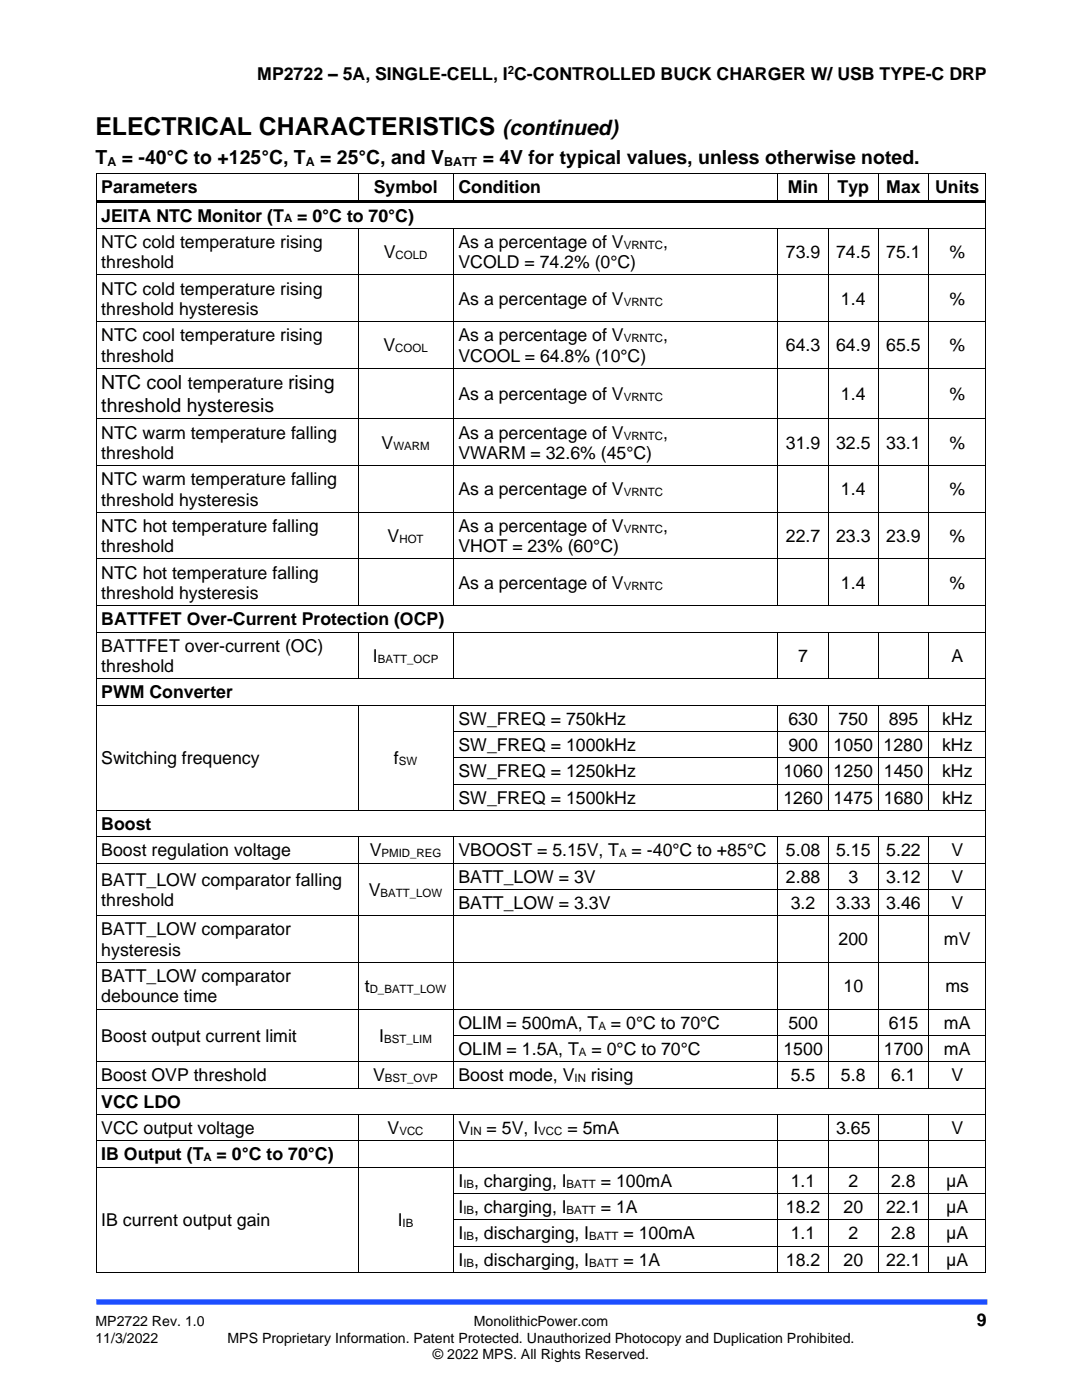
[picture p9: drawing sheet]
<svg xmlns="http://www.w3.org/2000/svg" width="216mm" height="279mm" viewBox="0 0 216 279" stroke-linecap="round" stroke-linejoin="round" font-family="sans-serif">
<defs><g id="words">
<text font-size="4.9" x="19" y="27">ELECTRICAL CHARACTERISTICS</text>
<text font-size="4.2" x="100.3" y="27">(continued)</text>
<g font-size="3.9">
<text x="19" y="32.7">T</text>
<text x="24.3" y="32.7">= -40°C to +125°C, T</text>
<text x="63.9" y="32.7">= 25°C, and V</text>
<text x="96.3" y="32.7">= 4V for typical values, unless otherwise noted.</text>
<text x="20.2" y="77.7">NTC cool temperature rising</text>
<text x="20.2" y="82.2">threshold hysteresis</text>
</g>
<g font-size="3.5">
<text x="51.3" y="16">MP2722 – 5A, SINGLE-CELL, I C-CONTROLLED BUCK CHARGER W/ USB TYPE-C DRP</text>
<text x="20.2" y="38.6">Parameters</text>
<text x="74.6" y="38.6">Symbol</text>
<text x="91.5" y="38.6">Condition</text>
<text x="157.2" y="38.6">Min</text>
<text x="167.1" y="38.6">Typ</text>
<text x="176.8" y="38.6">Max</text>
<text x="186.6" y="38.6">Units</text>
<text x="20.2" y="44.2">JEITA NTC Monitor (T</text>
<text x="59.3" y="44.2">= 0°C to 70°C)</text>
<text x="20.2" y="49.5">NTC cold temperature rising</text>
<text x="20.2" y="53.5">threshold</text>
<text x="76.6" y="51.5">V</text>
<text x="91.5" y="49.5">As a percentage of V</text>
<text x="91.5" y="53.5">VCOLD = 74.2% (0°C)</text>
<text x="132.3" y="49.5">,</text>
<text x="156.8" y="51.5">73.9</text>
<text x="166.8" y="51.5">74.5</text>
<text x="176.8" y="51.5">75.1</text>
<text x="189.4" y="51.5">%</text>
<text x="20.2" y="58.8">NTC cold temperature rising</text>
<text x="20.2" y="62.9">threshold hysteresis</text>
<text x="91.5" y="60.8">As a percentage of V</text>
<text x="167.8" y="60.8">1.4</text>
<text x="189.4" y="60.8">%</text>
<text x="20.2" y="68.1">NTC cool temperature rising</text>
<text x="76.5" y="70.1">V</text>
<text x="91.5" y="68.1">As a percentage of V</text>
<text x="132.3" y="68.1">,</text>
<text x="156.8" y="70.1">64.3</text>
<text x="166.8" y="70.1">64.9</text>
<text x="176.8" y="70.1">65.5</text>
<text x="189.4" y="70.1">%</text>
<text x="20.2" y="72.2">threshold</text>
<text x="91.5" y="72.2">VCOOL = 64.8% (10°C)</text>
<text x="91.5" y="79.8">As a percentage of V</text>
<text x="167.8" y="79.8">1.4</text>
<text x="189.4" y="79.8">%</text>
<text x="20.2" y="87.6">NTC warm temperature falling</text>
<text x="76.1" y="89.6">V</text>
<text x="91.5" y="87.6">As a percentage of V</text>
<text x="132.3" y="87.6">,</text>
<text x="156.8" y="89.6">31.9</text>
<text x="166.8" y="89.6">32.5</text>
<text x="176.8" y="89.6">33.1</text>
<text x="189.4" y="89.6">%</text>
<text x="20.2" y="91.6">threshold</text>
<text x="91.5" y="91.6">VWARM = 32.6% (45°C)</text>
<text x="20.2" y="96.9">NTC warm temperature falling</text>
<text x="20.2" y="100.9">threshold hysteresis</text>
<text x="91.5" y="98.9">As a percentage of V</text>
<text x="167.8" y="98.9">1.4</text>
<text x="189.4" y="98.9">%</text>
<text x="20.2" y="106.2">NTC hot temperature falling</text>
<text x="91.5" y="106.2">As a percentage of V</text>
<text x="132.3" y="106.2">,</text>
<text x="20.2" y="110.2">threshold</text>
<text x="77.4" y="108.2">V</text>
<text x="91.5" y="110.2">VHOT = 23% (60°C)</text>
<text x="156.8" y="108.2">22.7</text>
<text x="166.8" y="108.2">23.3</text>
<text x="176.8" y="108.2">23.9</text>
<text x="189.4" y="108.2">%</text>
<text x="20.2" y="115.5">NTC hot temperature falling</text>
<text x="20.2" y="119.5">threshold hysteresis</text>
<text x="91.5" y="117.5">As a percentage of V</text>
<text x="167.8" y="117.5">1.4</text>
<text x="189.4" y="117.5">%</text>
<text x="20.2" y="124.8">BATTFET Over-Current Protection (OCP)</text>
<text x="20.2" y="130.1">BATTFET over-current (OC)</text>
<text x="20.2" y="134.1">threshold</text>
<text x="74.4" y="132.1">I</text>
<text x="159.3" y="132.1">7</text>
<text x="189.8" y="132.1">A</text>
<text x="20.2" y="139.4">PWM Converter</text>
<text x="91.5" y="144.6">SW_FREQ = 750kHz</text>
<text x="91.5" y="149.9">SW_FREQ = 1000kHz</text>
<text x="157.3" y="144.6">630</text>
<text x="157.3" y="149.9">900</text>
<text x="166.3" y="149.9">1050</text>
<text x="167.3" y="144.6">750</text>
<text x="176.3" y="149.9">1280</text>
<text x="177.3" y="144.6">895</text>
<text x="188" y="144.6">kHz</text>
<text x="188" y="149.9">kHz</text>
<text x="20.2" y="152.5">Switching frequency</text>
<text x="78.6" y="152.5">f</text>
<text x="91.5" y="155.1">SW_FREQ = 1250kHz</text>
<text x="156.3" y="155.1">1060</text>
<text x="166.3" y="155.1">1250</text>
<text x="176.4" y="155.1">1450</text>
<text x="188" y="155.1">kHz</text>
<text x="91.5" y="160.4">SW_FREQ = 1500kHz</text>
<text x="156.3" y="160.4">1260</text>
<text x="166.3" y="160.4">1475</text>
<text x="176.4" y="160.4">1680</text>
<text x="188" y="160.4">kHz</text>
<text x="20.2" y="165.6">Boost</text>
<text x="20.2" y="170.9">Boost regulation voltage</text>
<text x="73.8" y="170.9">V</text>
<text x="91.5" y="170.9">VBOOST = 5.15V, T</text>
<text x="126" y="170.9">= -40°C to +85°C</text>
<text x="156.8" y="170.9">5.08</text>
<text x="166.8" y="170.9">5.15</text>
<text x="176.8" y="170.9">5.22</text>
<text x="189.8" y="170.9">V</text>
<text x="20.2" y="176.8">BATT_LOW comparator falling</text>
<text x="73.6" y="178.8">V</text>
<text x="91.5" y="176.2">BATT_LOW = 3V</text>
<text x="156.8" y="176.2">2.88</text>
<text x="169.3" y="176.2">3</text>
<text x="176.8" y="176.2">3.12</text>
<text x="189.8" y="176.2">V</text>
<text x="20.2" y="180.8">threshold</text>
<text x="91.5" y="181.4">BATT_LOW = 3.3V</text>
<text x="157.8" y="181.4">3.2</text>
<text x="166.8" y="181.4">3.33</text>
<text x="176.8" y="181.4">3.46</text>
<text x="189.8" y="181.4">V</text>
<text x="20.2" y="186.7">BATT_LOW comparator</text>
<text x="20.2" y="190.7">hysteresis</text>
<text x="167.3" y="188.7">200</text>
<text x="188.4" y="188.7">mV</text>
<text x="20.2" y="196">BATT_LOW comparator</text>
<text x="20.2" y="200">debounce time</text>
<text x="72.8" y="198">t</text>
<text x="168.3" y="198">10</text>
<text x="188.7" y="198">ms</text>
<text x="20.2" y="207.9">Boost output current limit</text>
<text x="75.7" y="207.9">I</text>
<text x="91.5" y="205.3">OLIM = 500mA, T</text>
<text x="121.9" y="205.3">= 0°C to 70°C</text>
<text x="157.3" y="205.3">500</text>
<text x="177.3" y="205.3">615</text>
<text x="188.4" y="205.3">mA</text>
<text x="20.2" y="215.8">Boost OVP threshold</text>
<text x="74.5" y="215.8">V</text>
<text x="91.5" y="210.6">OLIM = 1.5A, T</text>
<text x="91.5" y="215.8">Boost mode, V</text>
<text x="117.9" y="215.8">rising</text>
<text x="118" y="210.6">= 0°C to 70°C</text>
<text x="156.3" y="210.6">1500</text>
<text x="157.8" y="215.8">5.5</text>
<text x="167.8" y="215.8">5.8</text>
<text x="176.4" y="210.6">1700</text>
<text x="177.8" y="215.8">6.1</text>
<text x="188.4" y="210.6">mA</text>
<text x="189.8" y="215.8">V</text>
<text x="20.2" y="221.1">VCC LDO</text>
<text x="20.2" y="226.3">VCC output voltage</text>
<text x="77.4" y="226.3">V</text>
<text x="91.5" y="226.3">V</text>
<text x="97.1" y="226.3">= 5V, I</text>
<text x="113.2" y="226.3">= 5mA</text>
<text x="166.8" y="226.3">3.65</text>
<text x="189.8" y="226.3">V</text>
<text x="20.2" y="231.6">IB Output (T</text>
<text x="43.2" y="231.6">= 0°C to 70°C)</text>
<text x="91.5" y="236.8">I , charging, I</text>
<text x="119.9" y="236.8">= 100mA</text>
<text x="157.8" y="236.8">1.1</text>
<text x="169.3" y="236.8">2</text>
<text x="177.8" y="236.8">2.8</text>
<text x="188.8" y="236.8">μA</text>
<text x="20.2" y="244.7">IB current output gain</text>
<text x="79.4" y="244.7">I</text>
<text x="91.5" y="242.1">I , charging, I</text>
<text x="119.9" y="242.1">= 1A</text>
<text x="156.8" y="242.1">18.2</text>
<text x="168.3" y="242.1">20</text>
<text x="176.8" y="242.1">22.1</text>
<text x="188.8" y="242.1">μA</text>
<text x="91.5" y="247.4">I , discharging, I</text>
<text x="124.4" y="247.4">= 100mA</text>
<text x="157.8" y="247.4">1.1</text>
<text x="169.3" y="247.4">2</text>
<text x="177.8" y="247.4">2.8</text>
<text x="188.8" y="247.4">μA</text>
<text x="91.5" y="252.6">I , discharging, I</text>
<text x="124.4" y="252.6">= 1A</text>
<text x="156.8" y="252.6">18.2</text>
<text x="168.3" y="252.6">20</text>
<text x="176.8" y="252.6">22.1</text>
<text x="188.8" y="252.6">μA</text>
<text x="194.9" y="264.6">9</text>
</g>
<g font-size="2.8">
<text x="19" y="264.6">MP2722 Rev. 1.0</text>
<text x="19" y="267.9">11/3/2022</text>
<text x="45.4" y="267.9">MPS Proprietary Information. Patent Protected. Unauthorized Photocopy and Duplication Prohibited.</text>
<text x="94.6" y="264.6">MonolithicPower.com</text>
<text x="86.4" y="271.2">© 2022 MPS. All Rights Reserved.</text>
</g>
<g font-size="2.5">
<text x="21.4" y="33.1">A</text>
<text x="61" y="33.1">A</text>
<text x="88.6" y="33.1">BATT</text>
</g>
<g font-size="2.3">
<text x="101.3" y="14.8">2</text>
<text x="56.7" y="44.4">A</text>
<text x="78.9" y="51.7">COLD</text>
<text x="124.5" y="49.6">VRNTC</text>
<text x="124.5" y="61">VRNTC</text>
<text x="78.9" y="70.3">COOL</text>
<text x="124.5" y="68.3">VRNTC</text>
<text x="124.5" y="80">VRNTC</text>
<text x="78.5" y="89.7">WARM</text>
<text x="124.5" y="87.7">VRNTC</text>
<text x="124.5" y="99">VRNTC</text>
<text x="124.5" y="106.3">VRNTC</text>
<text x="79.7" y="108.4">HOT</text>
<text x="124.5" y="117.7">VRNTC</text>
<text x="75.4" y="132.3">BATT_OCP</text>
<text x="79.6" y="152.7">SW</text>
<text x="76.1" y="171.1">PMID_REG</text>
<text x="123.5" y="171.1">A</text>
<text x="75.9" y="179">BATT_LOW</text>
<text x="73.8" y="198.2">D_BATT_LOW</text>
<text x="76.7" y="208.1">BST_LIM</text>
<text x="119.4" y="205.5">A</text>
<text x="76.8" y="216">BST_OVP</text>
<text x="114.6" y="216">IN</text>
<text x="115.5" y="210.7">A</text>
<text x="79.7" y="226.5">VCC</text>
<text x="93.8" y="226.5">IN</text>
<text x="107.4" y="226.5">VCC</text>
<text x="40.6" y="231.7">A</text>
<text x="92.5" y="237">IB</text>
<text x="113.1" y="237">BATT</text>
<text x="80.3" y="244.9">IB</text>
<text x="92.5" y="242.3">IB</text>
<text x="113.1" y="242.3">BATT</text>
<text x="92.5" y="247.5">IB</text>
<text x="117.6" y="247.5">BATT</text>
<text x="92.5" y="252.8">IB</text>
<text x="117.6" y="252.8">BATT</text>
</g>
</g></defs>
<path d="M19.2 259.8h177.8" fill="none" stroke="#1c4eff" stroke-width="1.1" stroke-linecap="butt"/>
<g fill="#000">
<path d="M19.1 34.6h.2v.7h-.2z" fill-rule="evenodd"/>
<path d="M19.1 34.6h.2v.2h-.2z" fill-rule="evenodd"/>
<path d="M71.4 34.8h.1v.5h-.1z" fill-rule="evenodd"/>
<path d="M71.4 34.6h.1v.2h-.1z" fill-rule="evenodd"/>
<path d="M90.4 34.8h.2v.5h-.2z" fill-rule="evenodd"/>
<path d="M90.4 34.6h.2v.2h-.2z" fill-rule="evenodd"/>
<path d="M155.1 34.8h.2v.5h-.2z" fill-rule="evenodd"/>
<path d="M155.1 34.6h.2v.2h-.2z" fill-rule="evenodd"/>
<path d="M165.2 34.8h.1v.5h-.1z" fill-rule="evenodd"/>
<path d="M165.2 34.6h.1v.2h-.1z" fill-rule="evenodd"/>
<path d="M175.2 34.8h.2v.5h-.2z" fill-rule="evenodd"/>
<path d="M175.2 34.6h.2v.2h-.2z" fill-rule="evenodd"/>
<path d="M185.2 34.8h.2v.5h-.2z" fill-rule="evenodd"/>
<path d="M185.2 34.6h.2v.2h-.2z" fill-rule="evenodd"/>
<path d="M196.6 34.6h.2v.7h-.2z" fill-rule="evenodd"/>
<path d="M196.6 34.6h.2v.2h-.2z" fill-rule="evenodd"/>
<path d="M19.1 39.9h.2v1h-.2z" fill-rule="evenodd"/>
<path d="M19.1 45.5h.2v.7h-.2z" fill-rule="evenodd"/>
<path d="M19.1 54.8h.2v.7h-.2z" fill-rule="evenodd"/>
<path d="M19.3 39.9h52.1v.5h-52.1z" fill-rule="evenodd"/>
<path d="M71.4 39.9h.5v.5h-.5z" fill-rule="evenodd"/>
<path d="M71.4 45.6h.1v.6h-.1z" fill-rule="evenodd"/>
<path d="M71.4 45.5h.1v.1h-.1z" fill-rule="evenodd"/>
<path d="M71.4 54.8h.1v.7h-.1z" fill-rule="evenodd"/>
<path d="M71.9 39.9h18.5v.5h-18.5z" fill-rule="evenodd"/>
<path d="M90.4 39.9h.5v.5h-.5z" fill-rule="evenodd"/>
<path d="M90.4 45.6h.2v.6h-.2z" fill-rule="evenodd"/>
<path d="M90.4 45.5h.2v.1h-.2z" fill-rule="evenodd"/>
<path d="M90.4 54.8h.2v.7h-.2z" fill-rule="evenodd"/>
<path d="M90.9 39.9h64.2v.5h-64.2z" fill-rule="evenodd"/>
<path d="M155.1 39.9h.6v.5h-.6z" fill-rule="evenodd"/>
<path d="M155.1 45.6h.2v.6h-.2z" fill-rule="evenodd"/>
<path d="M155.1 45.5h.2v.1h-.2z" fill-rule="evenodd"/>
<path d="M155.1 54.8h.2v.7h-.2z" fill-rule="evenodd"/>
<path d="M155.7 39.9h9.5v.5h-9.5z" fill-rule="evenodd"/>
<path d="M165.2 39.9h.5v.5h-.5z" fill-rule="evenodd"/>
<path d="M165.2 45.6h.1v.6h-.1z" fill-rule="evenodd"/>
<path d="M165.2 45.5h.1v.1h-.1z" fill-rule="evenodd"/>
<path d="M165.2 54.8h.1v.7h-.1z" fill-rule="evenodd"/>
<path d="M165.7 39.9h9.5v.5h-9.5z" fill-rule="evenodd"/>
<path d="M175.2 39.9h.5v.5h-.5z" fill-rule="evenodd"/>
<path d="M175.2 45.6h.2v.6h-.2z" fill-rule="evenodd"/>
<path d="M175.2 45.5h.2v.1h-.2z" fill-rule="evenodd"/>
<path d="M175.2 54.8h.2v.7h-.2z" fill-rule="evenodd"/>
<path d="M175.7 39.9h9.5v.5h-9.5z" fill-rule="evenodd"/>
<path d="M185.2 39.9h.5v.5h-.5z" fill-rule="evenodd"/>
<path d="M185.2 45.6h.2v.6h-.2z" fill-rule="evenodd"/>
<path d="M185.2 45.5h.2v.1h-.2z" fill-rule="evenodd"/>
<path d="M185.2 54.8h.2v.7h-.2z" fill-rule="evenodd"/>
<path d="M185.7 39.9h10.9v.5h-10.9z" fill-rule="evenodd"/>
<path d="M196.6 39.9h.2v1h-.2z" fill-rule="evenodd"/>
<path d="M196.6 45.5h.2v.7h-.2z" fill-rule="evenodd"/>
<path d="M196.6 54.8h.2v.7h-.2z" fill-rule="evenodd"/>
<path d="M19.1 64.1h.2v.7h-.2z" fill-rule="evenodd"/>
<path d="M19.1 73.4h.2v.7h-.2z" fill-rule="evenodd"/>
<path d="M71.4 64.1h.1v.7h-.1z" fill-rule="evenodd"/>
<path d="M71.4 73.4h.1v.7h-.1z" fill-rule="evenodd"/>
<path d="M90.4 64.1h.2v.7h-.2z" fill-rule="evenodd"/>
<path d="M90.4 73.4h.2v.7h-.2z" fill-rule="evenodd"/>
<path d="M155.1 64.1h.2v.7h-.2z" fill-rule="evenodd"/>
<path d="M155.1 73.4h.2v.7h-.2z" fill-rule="evenodd"/>
<path d="M165.2 64.1h.1v.7h-.1z" fill-rule="evenodd"/>
<path d="M165.2 73.4h.1v.7h-.1z" fill-rule="evenodd"/>
<path d="M175.2 64.1h.2v.7h-.2z" fill-rule="evenodd"/>
<path d="M175.2 73.4h.2v.7h-.2z" fill-rule="evenodd"/>
<path d="M185.2 64.1h.2v.7h-.2z" fill-rule="evenodd"/>
<path d="M185.2 73.4h.2v.7h-.2z" fill-rule="evenodd"/>
<path d="M196.6 64.1h.2v.7h-.2z" fill-rule="evenodd"/>
<path d="M196.6 73.4h.2v.7h-.2z" fill-rule="evenodd"/>
<path d="M19.1 83.5h.2v.7h-.2z" fill-rule="evenodd"/>
<path d="M19.1 92.8h.2v.7h-.2z" fill-rule="evenodd"/>
<path d="M71.4 83.5h.1v.7h-.1z" fill-rule="evenodd"/>
<path d="M71.4 92.8h.1v.7h-.1z" fill-rule="evenodd"/>
<path d="M90.4 83.5h.2v.7h-.2z" fill-rule="evenodd"/>
<path d="M90.4 92.8h.2v.7h-.2z" fill-rule="evenodd"/>
<path d="M155.1 83.5h.2v.7h-.2z" fill-rule="evenodd"/>
<path d="M155.1 92.8h.2v.7h-.2z" fill-rule="evenodd"/>
<path d="M165.2 83.5h.1v.7h-.1z" fill-rule="evenodd"/>
<path d="M165.2 92.8h.1v.7h-.1z" fill-rule="evenodd"/>
<path d="M175.2 83.5h.2v.7h-.2z" fill-rule="evenodd"/>
<path d="M175.2 92.8h.2v.7h-.2z" fill-rule="evenodd"/>
<path d="M185.2 83.5h.2v.7h-.2z" fill-rule="evenodd"/>
<path d="M185.2 92.8h.2v.7h-.2z" fill-rule="evenodd"/>
<path d="M196.6 83.5h.2v.7h-.2z" fill-rule="evenodd"/>
<path d="M196.6 92.8h.2v.7h-.2z" fill-rule="evenodd"/>
<path d="M19.1 102.2h.2v.7h-.2z" fill-rule="evenodd"/>
<path d="M19.1 111.5h.2v.7h-.2z" fill-rule="evenodd"/>
<path d="M71.4 102.2h.1v.7h-.1z" fill-rule="evenodd"/>
<path d="M71.4 111.5h.1v.7h-.1z" fill-rule="evenodd"/>
<path d="M90.4 102.2h.2v.7h-.2z" fill-rule="evenodd"/>
<path d="M90.4 111.5h.2v.7h-.2z" fill-rule="evenodd"/>
<path d="M155.1 102.2h.2v.7h-.2z" fill-rule="evenodd"/>
<path d="M155.1 111.5h.2v.7h-.2z" fill-rule="evenodd"/>
<path d="M165.2 102.2h.1v.7h-.1z" fill-rule="evenodd"/>
<path d="M165.2 111.5h.1v.7h-.1z" fill-rule="evenodd"/>
<path d="M175.2 102.2h.2v.7h-.2z" fill-rule="evenodd"/>
<path d="M175.2 111.5h.2v.7h-.2z" fill-rule="evenodd"/>
<path d="M185.2 102.2h.2v.7h-.2z" fill-rule="evenodd"/>
<path d="M185.2 111.5h.2v.7h-.2z" fill-rule="evenodd"/>
<path d="M196.6 102.2h.2v.7h-.2z" fill-rule="evenodd"/>
<path d="M196.6 111.5h.2v.7h-.2z" fill-rule="evenodd"/>
<path d="M19.1 120.8h.2v.7h-.2z" fill-rule="evenodd"/>
<path d="M19.1 126.1h.2v.7h-.2z" fill-rule="evenodd"/>
<path d="M19.1 135.4h.2v.7h-.2z" fill-rule="evenodd"/>
<path d="M71.4 120.8h.1v.2h-.1z" fill-rule="evenodd"/>
<path d="M71.4 126.2h.1v.6h-.1z" fill-rule="evenodd"/>
<path d="M71.4 126.1h.1v.1h-.1z" fill-rule="evenodd"/>
<path d="M71.4 135.4h.1v.1h-.1z" fill-rule="evenodd"/>
<path d="M90.4 120.8h.2v.2h-.2z" fill-rule="evenodd"/>
<path d="M90.4 126.2h.2v.6h-.2z" fill-rule="evenodd"/>
<path d="M90.4 126.1h.2v.1h-.2z" fill-rule="evenodd"/>
<path d="M90.4 135.4h.2v.1h-.2z" fill-rule="evenodd"/>
<path d="M155.1 120.8h.2v.2h-.2z" fill-rule="evenodd"/>
<path d="M155.1 126.2h.2v.6h-.2z" fill-rule="evenodd"/>
<path d="M155.1 126.1h.2v.1h-.2z" fill-rule="evenodd"/>
<path d="M155.1 135.4h.2v.1h-.2z" fill-rule="evenodd"/>
<path d="M165.2 120.8h.1v.2h-.1z" fill-rule="evenodd"/>
<path d="M165.2 126.2h.1v.6h-.1z" fill-rule="evenodd"/>
<path d="M165.2 126.1h.1v.1h-.1z" fill-rule="evenodd"/>
<path d="M165.2 135.4h.1v.1h-.1z" fill-rule="evenodd"/>
<path d="M175.2 120.8h.2v.2h-.2z" fill-rule="evenodd"/>
<path d="M175.2 126.2h.2v.6h-.2z" fill-rule="evenodd"/>
<path d="M175.2 126.1h.2v.1h-.2z" fill-rule="evenodd"/>
<path d="M175.2 135.4h.2v.1h-.2z" fill-rule="evenodd"/>
<path d="M185.2 120.8h.2v.2h-.2z" fill-rule="evenodd"/>
<path d="M185.2 126.2h.2v.6h-.2z" fill-rule="evenodd"/>
<path d="M185.2 126.1h.2v.1h-.2z" fill-rule="evenodd"/>
<path d="M185.2 135.4h.2v.1h-.2z" fill-rule="evenodd"/>
<path d="M196.6 120.8h.2v.7h-.2z" fill-rule="evenodd"/>
<path d="M196.6 126.1h.2v.7h-.2z" fill-rule="evenodd"/>
<path d="M196.6 135.4h.2v.7h-.2z" fill-rule="evenodd"/>
<path d="M19.1 140.6h.2v.7h-.2z" fill-rule="evenodd"/>
<path d="M19.1 145.9h.2v.7h-.2z" fill-rule="evenodd"/>
<path d="M19.1 151.1h.2v.7h-.2z" fill-rule="evenodd"/>
<path d="M19.1 156.4h.2v.7h-.2z" fill-rule="evenodd"/>
<path d="M71.4 140.8h.1v.5h-.1z" fill-rule="evenodd"/>
<path d="M71.4 140.6h.1v.2h-.1z" fill-rule="evenodd"/>
<path d="M71.4 145.9h.1v.7h-.1z" fill-rule="evenodd"/>
<path d="M71.4 151.1h.1v.7h-.1z" fill-rule="evenodd"/>
<path d="M71.4 156.4h.1v.7h-.1z" fill-rule="evenodd"/>
<path d="M90.4 140.8h.2v.5h-.2z" fill-rule="evenodd"/>
<path d="M90.4 140.6h.2v.2h-.2z" fill-rule="evenodd"/>
<path d="M90.4 145.9h.2v.7h-.2z" fill-rule="evenodd"/>
<path d="M90.4 151.1h.2v.7h-.2z" fill-rule="evenodd"/>
<path d="M90.4 156.4h.2v.7h-.2z" fill-rule="evenodd"/>
<path d="M155.1 140.8h.2v.5h-.2z" fill-rule="evenodd"/>
<path d="M155.1 140.6h.2v.2h-.2z" fill-rule="evenodd"/>
<path d="M155.1 145.9h.2v.7h-.2z" fill-rule="evenodd"/>
<path d="M155.1 151.1h.2v.7h-.2z" fill-rule="evenodd"/>
<path d="M155.1 156.4h.2v.7h-.2z" fill-rule="evenodd"/>
<path d="M165.2 140.8h.1v.5h-.1z" fill-rule="evenodd"/>
<path d="M165.2 140.6h.1v.2h-.1z" fill-rule="evenodd"/>
<path d="M165.2 145.9h.1v.7h-.1z" fill-rule="evenodd"/>
<path d="M165.2 151.1h.1v.7h-.1z" fill-rule="evenodd"/>
<path d="M165.2 156.4h.1v.7h-.1z" fill-rule="evenodd"/>
<path d="M175.2 140.8h.2v.5h-.2z" fill-rule="evenodd"/>
<path d="M175.2 140.6h.2v.2h-.2z" fill-rule="evenodd"/>
<path d="M175.2 145.9h.2v.7h-.2z" fill-rule="evenodd"/>
<path d="M175.2 151.1h.2v.7h-.2z" fill-rule="evenodd"/>
<path d="M175.2 156.4h.2v.7h-.2z" fill-rule="evenodd"/>
<path d="M185.2 140.8h.2v.5h-.2z" fill-rule="evenodd"/>
<path d="M185.2 140.6h.2v.2h-.2z" fill-rule="evenodd"/>
<path d="M185.2 145.9h.2v.7h-.2z" fill-rule="evenodd"/>
<path d="M185.2 151.1h.2v.7h-.2z" fill-rule="evenodd"/>
<path d="M185.2 156.4h.2v.7h-.2z" fill-rule="evenodd"/>
<path d="M196.6 140.6h.2v.7h-.2z" fill-rule="evenodd"/>
<path d="M196.6 145.9h.2v.7h-.2z" fill-rule="evenodd"/>
<path d="M196.6 151.1h.2v.7h-.2z" fill-rule="evenodd"/>
<path d="M196.6 156.4h.2v.7h-.2z" fill-rule="evenodd"/>
<path d="M19.1 161.6h.2v.7h-.2z" fill-rule="evenodd"/>
<path d="M19.1 166.9h.2v.7h-.2z" fill-rule="evenodd"/>
<path d="M19.1 172.2h.2v.7h-.2z" fill-rule="evenodd"/>
<path d="M19.1 177.4h.2v.7h-.2z" fill-rule="evenodd"/>
<path d="M71.4 161.6h.1v.2h-.1z" fill-rule="evenodd"/>
<path d="M71.4 167.1h.1v.5h-.1z" fill-rule="evenodd"/>
<path d="M71.4 166.9h.1v.2h-.1z" fill-rule="evenodd"/>
<path d="M71.4 172.2h.1v.7h-.1z" fill-rule="evenodd"/>
<path d="M71.4 177.4h.1v.7h-.1z" fill-rule="evenodd"/>
<path d="M90.4 161.6h.2v.2h-.2z" fill-rule="evenodd"/>
<path d="M90.4 167.1h.2v.5h-.2z" fill-rule="evenodd"/>
<path d="M90.4 166.9h.2v.2h-.2z" fill-rule="evenodd"/>
<path d="M90.4 172.2h.2v.7h-.2z" fill-rule="evenodd"/>
<path d="M90.4 177.4h.2v.7h-.2z" fill-rule="evenodd"/>
<path d="M155.1 161.6h.2v.2h-.2z" fill-rule="evenodd"/>
<path d="M155.1 167.1h.2v.5h-.2z" fill-rule="evenodd"/>
<path d="M155.1 166.9h.2v.2h-.2z" fill-rule="evenodd"/>
<path d="M155.1 172.2h.2v.7h-.2z" fill-rule="evenodd"/>
<path d="M155.1 177.4h.2v.7h-.2z" fill-rule="evenodd"/>
<path d="M165.2 161.6h.1v.2h-.1z" fill-rule="evenodd"/>
<path d="M165.2 167.1h.1v.5h-.1z" fill-rule="evenodd"/>
<path d="M165.2 166.9h.1v.2h-.1z" fill-rule="evenodd"/>
<path d="M165.2 172.2h.1v.7h-.1z" fill-rule="evenodd"/>
<path d="M165.2 177.4h.1v.7h-.1z" fill-rule="evenodd"/>
<path d="M175.2 161.6h.2v.2h-.2z" fill-rule="evenodd"/>
<path d="M175.2 167.1h.2v.5h-.2z" fill-rule="evenodd"/>
<path d="M175.2 166.9h.2v.2h-.2z" fill-rule="evenodd"/>
<path d="M175.2 172.2h.2v.7h-.2z" fill-rule="evenodd"/>
<path d="M175.2 177.4h.2v.7h-.2z" fill-rule="evenodd"/>
<path d="M185.2 161.6h.2v.2h-.2z" fill-rule="evenodd"/>
<path d="M185.2 167.1h.2v.5h-.2z" fill-rule="evenodd"/>
<path d="M185.2 166.9h.2v.2h-.2z" fill-rule="evenodd"/>
<path d="M185.2 172.2h.2v.7h-.2z" fill-rule="evenodd"/>
<path d="M185.2 177.4h.2v.7h-.2z" fill-rule="evenodd"/>
<path d="M196.6 161.6h.2v.7h-.2z" fill-rule="evenodd"/>
<path d="M196.6 166.9h.2v.7h-.2z" fill-rule="evenodd"/>
<path d="M196.6 172.2h.2v.7h-.2z" fill-rule="evenodd"/>
<path d="M196.6 177.4h.2v.7h-.2z" fill-rule="evenodd"/>
<path d="M19.1 182.7h.2v.7h-.2z" fill-rule="evenodd"/>
<path d="M19.1 192h.2v.7h-.2z" fill-rule="evenodd"/>
<path d="M71.4 182.7h.1v.7h-.1z" fill-rule="evenodd"/>
<path d="M71.4 192h.1v.7h-.1z" fill-rule="evenodd"/>
<path d="M90.4 182.7h.2v.7h-.2z" fill-rule="evenodd"/>
<path d="M90.4 192h.2v.7h-.2z" fill-rule="evenodd"/>
<path d="M155.1 182.7h.2v.7h-.2z" fill-rule="evenodd"/>
<path d="M155.1 192h.2v.7h-.2z" fill-rule="evenodd"/>
<path d="M165.2 182.7h.1v.7h-.1z" fill-rule="evenodd"/>
<path d="M165.2 192h.1v.7h-.1z" fill-rule="evenodd"/>
<path d="M175.2 182.7h.2v.7h-.2z" fill-rule="evenodd"/>
<path d="M175.2 192h.2v.7h-.2z" fill-rule="evenodd"/>
<path d="M185.2 182.7h.2v.7h-.2z" fill-rule="evenodd"/>
<path d="M185.2 192h.2v.7h-.2z" fill-rule="evenodd"/>
<path d="M196.6 182.7h.2v.7h-.2z" fill-rule="evenodd"/>
<path d="M196.6 192h.2v.7h-.2z" fill-rule="evenodd"/>
<path d="M19.1 201.3h.2v.7h-.2z" fill-rule="evenodd"/>
<path d="M19.1 206.6h.2v.7h-.2z" fill-rule="evenodd"/>
<path d="M19.1 211.8h.2v.7h-.2z" fill-rule="evenodd"/>
<path d="M19.1 217.1h.2v.7h-.2z" fill-rule="evenodd"/>
<path d="M71.4 201.3h.1v.7h-.1z" fill-rule="evenodd"/>
<path d="M71.4 206.6h.1v.7h-.1z" fill-rule="evenodd"/>
<path d="M71.4 211.8h.1v.7h-.1z" fill-rule="evenodd"/>
<path d="M71.4 217.1h.1v.1h-.1z" fill-rule="evenodd"/>
<path d="M90.4 201.3h.2v.7h-.2z" fill-rule="evenodd"/>
<path d="M90.4 206.6h.2v.7h-.2z" fill-rule="evenodd"/>
<path d="M90.4 211.8h.2v.7h-.2z" fill-rule="evenodd"/>
<path d="M90.4 217.1h.2v.1h-.2z" fill-rule="evenodd"/>
<path d="M155.1 201.3h.2v.7h-.2z" fill-rule="evenodd"/>
<path d="M155.1 206.6h.2v.7h-.2z" fill-rule="evenodd"/>
<path d="M155.1 211.8h.2v.7h-.2z" fill-rule="evenodd"/>
<path d="M155.1 217.1h.2v.1h-.2z" fill-rule="evenodd"/>
<path d="M165.2 201.3h.1v.7h-.1z" fill-rule="evenodd"/>
<path d="M165.2 206.6h.1v.7h-.1z" fill-rule="evenodd"/>
<path d="M165.2 211.8h.1v.7h-.1z" fill-rule="evenodd"/>
<path d="M165.2 217.1h.1v.1h-.1z" fill-rule="evenodd"/>
<path d="M175.2 201.3h.2v.7h-.2z" fill-rule="evenodd"/>
<path d="M175.2 206.6h.2v.7h-.2z" fill-rule="evenodd"/>
<path d="M175.2 211.8h.2v.7h-.2z" fill-rule="evenodd"/>
<path d="M175.2 217.1h.2v.1h-.2z" fill-rule="evenodd"/>
<path d="M185.2 201.3h.2v.7h-.2z" fill-rule="evenodd"/>
<path d="M185.2 206.6h.2v.7h-.2z" fill-rule="evenodd"/>
<path d="M185.2 211.8h.2v.7h-.2z" fill-rule="evenodd"/>
<path d="M185.2 217.1h.2v.1h-.2z" fill-rule="evenodd"/>
<path d="M196.6 201.3h.2v.7h-.2z" fill-rule="evenodd"/>
<path d="M196.6 206.6h.2v.7h-.2z" fill-rule="evenodd"/>
<path d="M196.6 211.8h.2v.7h-.2z" fill-rule="evenodd"/>
<path d="M196.6 217.1h.2v.7h-.2z" fill-rule="evenodd"/>
<path d="M19.1 222.3h.2v.7h-.2z" fill-rule="evenodd"/>
<path d="M19.1 227.6h.2v.7h-.2z" fill-rule="evenodd"/>
<path d="M19.1 232.8h.2v.7h-.2z" fill-rule="evenodd"/>
<path d="M19.1 238.1h.2v.7h-.2z" fill-rule="evenodd"/>
<path d="M71.4 222.5h.1v.5h-.1z" fill-rule="evenodd"/>
<path d="M71.4 222.3h.1v.2h-.1z" fill-rule="evenodd"/>
<path d="M71.4 227.6h.1v.7h-.1z" fill-rule="evenodd"/>
<path d="M71.4 232.8h.1v.7h-.1z" fill-rule="evenodd"/>
<path d="M71.4 238.1h.1v.7h-.1z" fill-rule="evenodd"/>
<path d="M90.4 222.5h.2v.5h-.2z" fill-rule="evenodd"/>
<path d="M90.4 222.3h.2v.2h-.2z" fill-rule="evenodd"/>
<path d="M90.4 227.6h.2v.7h-.2z" fill-rule="evenodd"/>
<path d="M90.4 232.8h.2v.7h-.2z" fill-rule="evenodd"/>
<path d="M90.4 238.1h.2v.7h-.2z" fill-rule="evenodd"/>
<path d="M155.1 222.5h.2v.5h-.2z" fill-rule="evenodd"/>
<path d="M155.1 222.3h.2v.2h-.2z" fill-rule="evenodd"/>
<path d="M155.1 227.6h.2v.7h-.2z" fill-rule="evenodd"/>
<path d="M155.1 232.8h.2v.7h-.2z" fill-rule="evenodd"/>
<path d="M155.1 238.1h.2v.7h-.2z" fill-rule="evenodd"/>
<path d="M165.2 222.5h.1v.5h-.1z" fill-rule="evenodd"/>
<path d="M165.2 222.3h.1v.2h-.1z" fill-rule="evenodd"/>
<path d="M165.2 227.6h.1v.7h-.1z" fill-rule="evenodd"/>
<path d="M165.2 232.8h.1v.7h-.1z" fill-rule="evenodd"/>
<path d="M165.2 238.1h.1v.7h-.1z" fill-rule="evenodd"/>
<path d="M175.2 222.5h.2v.5h-.2z" fill-rule="evenodd"/>
<path d="M175.2 222.3h.2v.2h-.2z" fill-rule="evenodd"/>
<path d="M175.2 227.6h.2v.7h-.2z" fill-rule="evenodd"/>
<path d="M175.2 232.8h.2v.7h-.2z" fill-rule="evenodd"/>
<path d="M175.2 238.1h.2v.7h-.2z" fill-rule="evenodd"/>
<path d="M185.2 222.5h.2v.5h-.2z" fill-rule="evenodd"/>
<path d="M185.2 222.3h.2v.2h-.2z" fill-rule="evenodd"/>
<path d="M185.2 227.6h.2v.7h-.2z" fill-rule="evenodd"/>
<path d="M185.2 232.8h.2v.7h-.2z" fill-rule="evenodd"/>
<path d="M185.2 238.1h.2v.7h-.2z" fill-rule="evenodd"/>
<path d="M196.6 222.3h.2v.7h-.2z" fill-rule="evenodd"/>
<path d="M196.6 227.6h.2v.7h-.2z" fill-rule="evenodd"/>
<path d="M196.6 232.8h.2v.7h-.2z" fill-rule="evenodd"/>
<path d="M196.6 238.1h.2v.7h-.2z" fill-rule="evenodd"/>
<path d="M19.1 243.4h.2v.7h-.2z" fill-rule="evenodd"/>
<path d="M19.1 248.6h.2v.7h-.2z" fill-rule="evenodd"/>
<path d="M19.1 253.9h.2v.1h-.2z" fill-rule="evenodd"/>
<path d="M19.1 253.9h.2v.1h-.2z" fill-rule="evenodd"/>
<path d="M71.4 243.4h.1v.7h-.1z" fill-rule="evenodd"/>
<path d="M71.4 248.6h.1v.7h-.1z" fill-rule="evenodd"/>
<path d="M71.4 253.9h.1v.1h-.1z" fill-rule="evenodd"/>
<path d="M90.4 243.4h.2v.7h-.2z" fill-rule="evenodd"/>
<path d="M90.4 248.6h.2v.7h-.2z" fill-rule="evenodd"/>
<path d="M90.4 253.9h.2v.1h-.2z" fill-rule="evenodd"/>
<path d="M155.1 243.4h.2v.7h-.2z" fill-rule="evenodd"/>
<path d="M155.1 248.6h.2v.7h-.2z" fill-rule="evenodd"/>
<path d="M155.1 253.9h.2v.1h-.2z" fill-rule="evenodd"/>
<path d="M165.2 243.4h.1v.7h-.1z" fill-rule="evenodd"/>
<path d="M165.2 248.6h.1v.7h-.1z" fill-rule="evenodd"/>
<path d="M165.2 253.9h.1v.1h-.1z" fill-rule="evenodd"/>
<path d="M175.2 243.4h.2v.7h-.2z" fill-rule="evenodd"/>
<path d="M175.2 248.6h.2v.7h-.2z" fill-rule="evenodd"/>
<path d="M175.2 253.9h.2v.1h-.2z" fill-rule="evenodd"/>
<path d="M185.2 243.4h.2v.7h-.2z" fill-rule="evenodd"/>
<path d="M185.2 248.6h.2v.7h-.2z" fill-rule="evenodd"/>
<path d="M185.2 253.9h.2v.1h-.2z" fill-rule="evenodd"/>
<path d="M196.6 243.4h.2v.7h-.2z" fill-rule="evenodd"/>
<path d="M196.6 248.6h.2v.7h-.2z" fill-rule="evenodd"/>
<path d="M196.6 253.9h.2v.1h-.2z" fill-rule="evenodd"/>
<path d="M196.6 253.9h.2v.1h-.2z" fill-rule="evenodd"/>
</g>
<g fill="none" stroke="#000" stroke-width=".2">
<path d="M19.2 35.3v4.6M19.3 34.7h52.1M71.4 35.3v4.6M71.5 34.7h18.9M90.5 35.3v4.6M90.6 34.7h64.5M155.2 35.3v4.6M155.3 34.7h9.9M165.3 35.3v4.6M165.3 34.7h9.9M175.3 35.3v4.6M175.4 34.7h9.8"/>
<path d="M185.3 35.3v4.6M185.4 34.7h11.2M196.7 35.3v4.6M19.2 40.9v4.6M19.2 46.2v8.6M19.2 55.5v8.6M19.3 45.6h52.1M19.3 54.9h52.1M71.4 46.2v8.6M71.4 55.5v8.6M71.5 45.6h18.9M71.5 54.9h18.9"/>
<path d="M90.5 46.2v8.6M90.5 55.5v8.6M90.6 45.6h64.5M90.6 54.9h64.5M155.2 46.2v8.6M155.2 55.5v8.6M155.3 45.6h9.9M155.3 54.9h9.9M165.3 46.2v8.6M165.3 55.5v8.6M165.3 45.6h9.9M165.3 54.9h9.9"/>
<path d="M175.3 46.2v8.6M175.3 55.5v8.6M175.4 45.6h9.8M175.4 54.9h9.8M185.3 46.2v8.6M185.3 55.5v8.6M185.4 45.6h11.2M185.4 54.9h11.2M196.7 40.9v4.6M196.7 46.2v8.6M196.7 55.5v8.6M19.2 64.8v8.6"/>
<path d="M19.2 74.1v9.4M19.3 64.2h52.1M19.3 73.5h52.1M71.4 64.8v8.6M71.4 74.1v9.4M71.5 64.2h18.9M71.5 73.5h18.9M90.5 64.8v8.6M90.5 74.1v9.4M90.6 64.2h64.5M90.6 73.5h64.5M155.2 64.8v8.6"/>
<path d="M155.2 74.1v9.4M155.3 64.2h9.9M155.3 73.5h9.9M165.3 64.8v8.6M165.3 74.1v9.4M165.3 64.2h9.9M165.3 73.5h9.9M175.3 64.8v8.6M175.3 74.1v9.4M175.4 64.2h9.8M175.4 73.5h9.8M185.3 64.8v8.6"/>
<path d="M185.3 74.1v9.4M185.4 64.2h11.2M185.4 73.5h11.2M196.7 64.8v8.6M196.7 74.1v9.4M19.2 84.2v8.6M19.2 93.5v8.7M19.3 83.6h52.1M19.3 92.9h52.1M71.4 84.2v8.6M71.4 93.5v8.7M71.5 83.6h18.9"/>
<path d="M71.5 92.9h18.9M90.5 84.2v8.6M90.5 93.5v8.7M90.6 83.6h64.5M90.6 92.9h64.5M155.2 84.2v8.6M155.2 93.5v8.7M155.3 83.6h9.9M155.3 92.9h9.9M165.3 84.2v8.6M165.3 93.5v8.7M165.3 83.6h9.9"/>
<path d="M165.3 92.9h9.9M175.3 84.2v8.6M175.3 93.5v8.7M175.4 83.6h9.8M175.4 92.9h9.8M185.3 84.2v8.6M185.3 93.5v8.7M185.4 83.6h11.2M185.4 92.9h11.2M196.7 84.2v8.6M196.7 93.5v8.7M19.2 102.9v8.6"/>
<path d="M19.2 112.2v8.6M19.3 102.2h52.1M19.3 111.6h52.1M71.4 102.9v8.6M71.4 112.2v8.6M71.5 102.2h18.9M71.5 111.6h18.9M90.5 102.9v8.6M90.5 112.2v8.6M90.6 102.2h64.5M90.6 111.6h64.5M155.2 102.9v8.6"/>
<path d="M155.2 112.2v8.6M155.3 102.2h9.9M155.3 111.6h9.9M165.3 102.9v8.6M165.3 112.2v8.6M165.3 102.2h9.9M165.3 111.6h9.9M175.3 102.9v8.6M175.3 112.2v8.6M175.4 102.2h9.8M175.4 111.6h9.8M185.3 102.9v8.6"/>
<path d="M185.3 112.2v8.6M185.4 102.2h11.2M185.4 111.6h11.2M196.7 102.9v8.6M196.7 112.2v8.6M19.2 121.5v4.6M19.2 126.8v8.6M19.2 136.1v4.5M19.3 120.9h52.1M19.3 126.1h52.1M19.3 135.5h52.1M71.4 126.8v8.6"/>
<path d="M71.5 120.9h18.9M71.5 126.1h18.9M71.5 135.5h18.9M90.5 126.8v8.6M90.6 120.9h64.5M90.6 126.1h64.5M90.6 135.5h64.5M155.2 126.8v8.6M155.3 120.9h9.9M155.3 126.1h9.9M155.3 135.5h9.9M165.3 126.8v8.6"/>
<path d="M165.3 120.9h9.9M165.3 126.1h9.9M165.3 135.5h9.9M175.3 126.8v8.6M175.4 120.9h9.8M175.4 126.1h9.8M175.4 135.5h9.8M185.3 126.8v8.6M185.4 120.9h11.2M185.4 126.1h11.2M185.4 135.5h11.2M196.7 121.5v4.6"/>
<path d="M196.7 126.8v8.6M196.7 136.1v4.5M19.2 141.3v4.6M19.2 146.6v4.5M19.2 151.8v4.6M19.2 157.1v4.5M19.3 140.7h52.1M71.4 141.3v4.6M71.4 146.6v4.5M71.4 151.8v4.6M71.4 157.1v4.5M71.5 140.7h18.9"/>
<path d="M90.5 141.3v4.6M90.5 146.6v4.5M90.5 151.8v4.6M90.5 157.1v4.5M90.6 140.7h64.5M90.6 146h64.5M90.6 151.2h64.5M90.6 156.5h64.5M155.2 141.3v4.6M155.2 146.6v4.5M155.2 151.8v4.6M155.2 157.1v4.5"/>
<path d="M155.3 140.7h9.9M155.3 146h9.9M155.3 151.2h9.9M155.3 156.5h9.9M165.3 141.3v4.6M165.3 146.6v4.5M165.3 151.8v4.6M165.3 157.1v4.5M165.3 140.7h9.9M165.3 146h9.9M165.3 151.2h9.9M165.3 156.5h9.9"/>
<path d="M175.3 141.3v4.6M175.3 146.6v4.5M175.3 151.8v4.6M175.3 157.1v4.5M175.4 140.7h9.8M175.4 146h9.8M175.4 151.2h9.8M175.4 156.5h9.8M185.3 141.3v4.6M185.3 146.6v4.5M185.3 151.8v4.6M185.3 157.1v4.5"/>
<path d="M185.4 140.7h11.2M185.4 146h11.2M185.4 151.2h11.2M185.4 156.5h11.2M196.7 141.3v4.6M196.7 146.6v4.5M196.7 151.8v4.6M196.7 157.1v4.5M19.2 162.3v4.6M19.2 167.6v4.6M19.2 172.9v4.5M19.2 178.1v4.6"/>
<path d="M19.3 161.7h52.1M19.3 167h52.1M19.3 172.2h52.1M71.4 167.6v4.6M71.4 172.9v4.5M71.4 178.1v4.6M71.5 161.7h18.9M71.5 167h18.9M71.5 172.2h18.9M90.5 167.6v4.6M90.5 172.9v4.5M90.5 178.1v4.6"/>
<path d="M90.6 161.7h64.5M90.6 167h64.5M90.6 172.2h64.5M90.6 177.5h64.5M155.2 167.6v4.6M155.2 172.9v4.5M155.2 178.1v4.6M155.3 161.7h9.9M155.3 167h9.9M155.3 172.2h9.9M155.3 177.5h9.9M165.3 167.6v4.6"/>
<path d="M165.3 172.9v4.5M165.3 178.1v4.6M165.3 161.7h9.9M165.3 167h9.9M165.3 172.2h9.9M165.3 177.5h9.9M175.3 167.6v4.6M175.3 172.9v4.5M175.3 178.1v4.6M175.4 161.7h9.8M175.4 167h9.8M175.4 172.2h9.8"/>
<path d="M175.4 177.5h9.8M185.3 167.6v4.6M185.3 172.9v4.5M185.3 178.1v4.6M185.4 161.7h11.2M185.4 167h11.2M185.4 172.2h11.2M185.4 177.5h11.2M196.7 162.3v4.6M196.7 167.6v4.6M196.7 172.9v4.5M196.7 178.1v4.6"/>
<path d="M19.2 183.4v8.6M19.2 192.7v8.6M19.3 182.7h52.1M19.3 192.1h52.1M71.4 183.4v8.6M71.4 192.7v8.6M71.5 182.7h18.9M71.5 192.1h18.9M90.5 183.4v8.6M90.5 192.7v8.6M90.6 182.7h64.5M90.6 192.1h64.5"/>
<path d="M155.2 183.4v8.6M155.2 192.7v8.6M155.3 182.7h9.9M155.3 192.1h9.9M165.3 183.4v8.6M165.3 192.7v8.6M165.3 182.7h9.9M165.3 192.1h9.9M175.3 183.4v8.6M175.3 192.7v8.6M175.4 182.7h9.8M175.4 192.1h9.8"/>
<path d="M185.3 183.4v8.6M185.3 192.7v8.6M185.4 182.7h11.2M185.4 192.1h11.2M196.7 183.4v8.6M196.7 192.7v8.6M19.2 202v4.6M19.2 207.3v4.5M19.2 212.5v4.6M19.2 217.8v4.5M19.3 201.4h52.1M19.3 211.9h52.1"/>
<path d="M19.3 217.1h52.1M71.4 202v4.6M71.4 207.3v4.5M71.4 212.5v4.6M71.5 201.4h18.9M71.5 211.9h18.9M71.5 217.1h18.9M90.5 202v4.6M90.5 207.3v4.5M90.5 212.5v4.6M90.6 201.4h64.5M90.6 206.6h64.5"/>
<path d="M90.6 211.9h64.5M90.6 217.1h64.5M155.2 202v4.6M155.2 207.3v4.5M155.2 212.5v4.6M155.3 201.4h9.9M155.3 206.6h9.9M155.3 211.9h9.9M155.3 217.1h9.9M165.3 202v4.6M165.3 207.3v4.5M165.3 212.5v4.6"/>
<path d="M165.3 201.4h9.9M165.3 206.6h9.9M165.3 211.9h9.9M165.3 217.1h9.9M175.3 202v4.6M175.3 207.3v4.5M175.3 212.5v4.6M175.4 201.4h9.8M175.4 206.6h9.8M175.4 211.9h9.8M175.4 217.1h9.8M185.3 202v4.6"/>
<path d="M185.3 207.3v4.5M185.3 212.5v4.6M185.4 201.4h11.2M185.4 206.6h11.2M185.4 211.9h11.2M185.4 217.1h11.2M196.7 202v4.6M196.7 207.3v4.5M196.7 212.5v4.6M196.7 217.8v4.5M19.2 223v4.6M19.2 228.3v4.5"/>
<path d="M19.2 233.5v4.6M19.2 238.8v4.6M19.3 222.4h52.1M19.3 227.7h52.1M19.3 232.9h52.1M71.4 223v4.6M71.4 228.3v4.5M71.4 233.5v4.6M71.4 238.8v4.6M71.5 222.4h18.9M71.5 227.7h18.9M71.5 232.9h18.9"/>
<path d="M90.5 223v4.6M90.5 228.3v4.5M90.5 233.5v4.6M90.5 238.8v4.6M90.6 222.4h64.5M90.6 227.7h64.5M90.6 232.9h64.5M90.6 238.2h64.5M155.2 223v4.6M155.2 228.3v4.5M155.2 233.5v4.6M155.2 238.8v4.6"/>
<path d="M155.3 222.4h9.9M155.3 227.7h9.9M155.3 232.9h9.9M155.3 238.2h9.9M165.3 223v4.6M165.3 228.3v4.5M165.3 233.5v4.6M165.3 238.8v4.6M165.3 222.4h9.9M165.3 227.7h9.9M165.3 232.9h9.9M165.3 238.2h9.9"/>
<path d="M175.3 223v4.6M175.3 228.3v4.5M175.3 233.5v4.6M175.3 238.8v4.6M175.4 222.4h9.8M175.4 227.7h9.8M175.4 232.9h9.8M175.4 238.2h9.8M185.3 223v4.6M185.3 228.3v4.5M185.3 233.5v4.6M185.3 238.8v4.6"/>
<path d="M185.4 222.4h11.2M185.4 227.7h11.2M185.4 232.9h11.2M185.4 238.2h11.2M196.7 223v4.6M196.7 228.3v4.5M196.7 233.5v4.6M196.7 238.8v4.6M19.2 244.1v4.5M19.2 249.3v4.6M19.3 254h52.1M71.4 244.1v4.5"/>
<path d="M71.4 249.3v4.6M71.5 254h18.9M90.5 244.1v4.5M90.5 249.3v4.6M90.6 243.4h64.5M90.6 248.7h64.5M90.6 254h64.5M155.2 244.1v4.5M155.2 249.3v4.6M155.3 243.4h9.9M155.3 248.7h9.9M155.3 254h9.9"/>
<path d="M165.3 244.1v4.5M165.3 249.3v4.6M165.3 243.4h9.9M165.3 248.7h9.9M165.3 254h9.9M175.3 244.1v4.5M175.3 249.3v4.6M175.4 243.4h9.8M175.4 248.7h9.8M175.4 254h9.8M185.3 244.1v4.5M185.3 249.3v4.6"/>
<path d="M185.4 243.4h11.2M185.4 248.7h11.2M185.4 254h11.2M196.7 244.1v4.5M196.7 249.3v4.6"/>
</g>
<use href="#words"/>
</svg>
